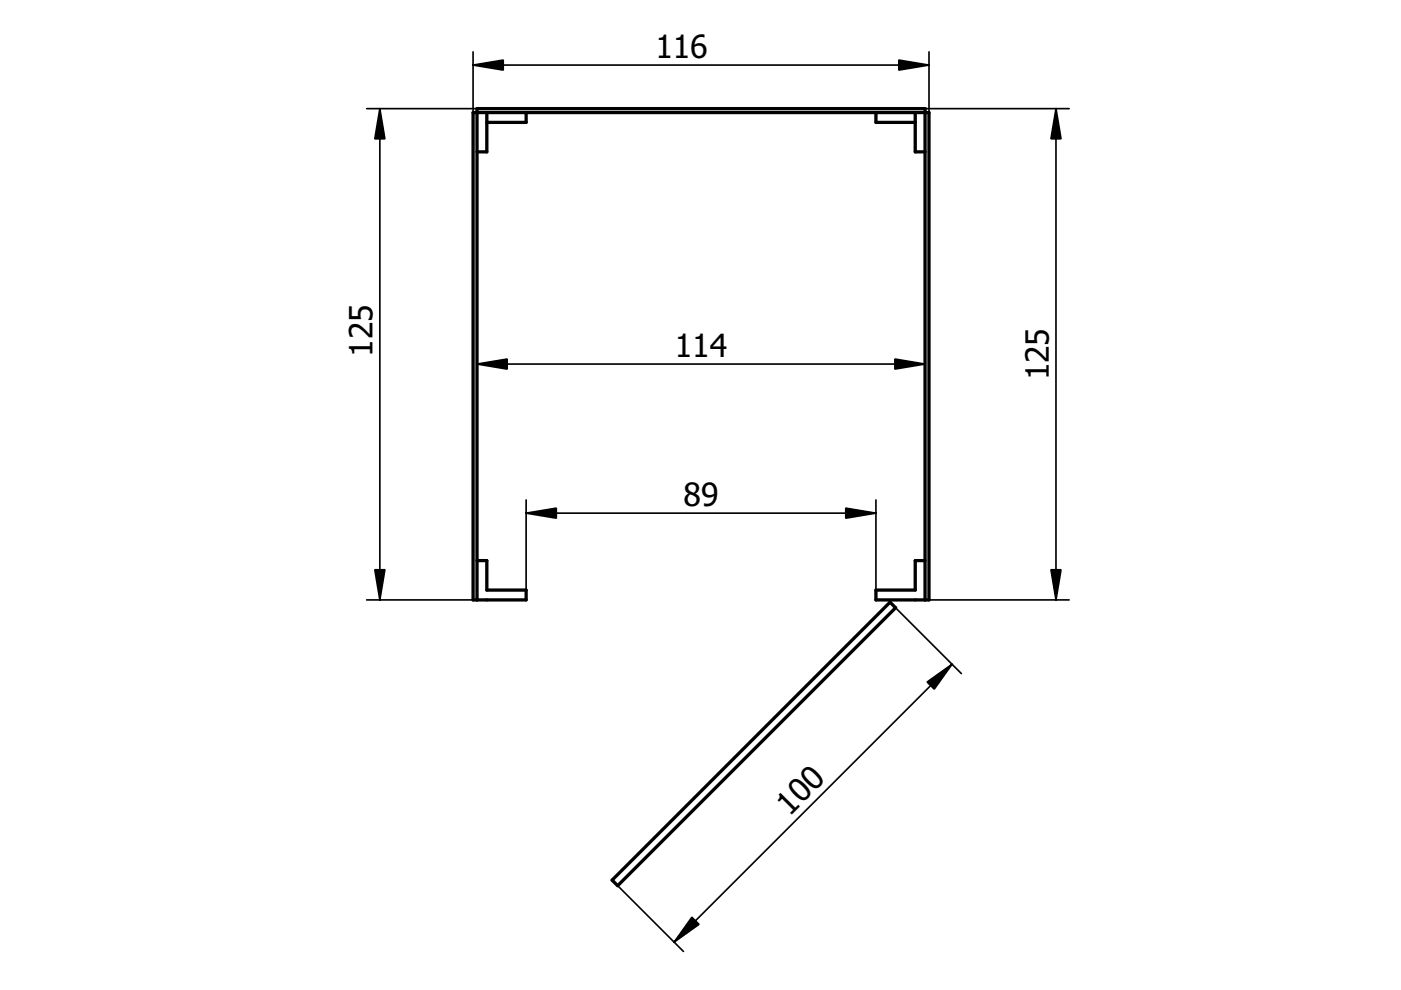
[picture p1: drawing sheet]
<svg xmlns="http://www.w3.org/2000/svg" width="297mm" height="210mm" viewBox="0 0 297 210" stroke-linecap="round" stroke-linejoin="round" font-family="sans-serif">
<defs><g id="words">
<g font-size="6.8">
<text x="139" y="12.3">116</text>
<text x="79" y="75.6" transform="rotate(-90 79 75.6)">125</text>
<text x="143.1" y="75.7">114</text>
<text x="222.4" y="80.7" transform="rotate(-90 222.4 80.7)">125</text>
<text x="144.9" y="107.3">89</text>
<text x="167.4" y="173.1" transform="rotate(-45 167.4 173.1)">10</text>
</g>
</g></defs>
<path d="M103.2 23.9v8.3h-2.1M111.6 23.9v2.1h-8.4M185.7 23.9v2.1h8.3M194 23.9v8.3h2.1M101.1 118.9h2.1v6.2h8.4v2.1h-11.3v-103.3h96.7v103.3h-11.3v-2.1h8.3v-6.2h2.1M101.1 127.2v-104.2h95v104.2M129.8 186.6l58.9-58.9 1.2 1.2-58.9 58.9z" fill="none" stroke="#000" stroke-width=".7"/>
<g fill="none" stroke="#000" stroke-width=".35">
<path d="M100.3 13.8h96.7M100.3 11v116.2h-22.6M197 11v116.2h29.7M77.7 23h23.4M80.5 23v104.2M196.1 23h30.6M223.9 23v104.2M101.1 77.2h95M101.1 74.4v52.8M196.1 74.4v52.8M111.6 108.8h74.1M111.6 106v21.2"/>
<path d="M185.7 106v21.2M189.9 128.9l13.9 13.9M201.8 140.8l-58.9 59M131 187.8l13.9 13.9"/>
</g>
<path d="M100.3 13.8l6.4-1.1v2.2zM190.6 12.7l6.4 1.1-6.4 1.1zM80.5 23l1.1 6.4h-2.1zM223.9 23l1.1 6.4h-2.2zM101.1 77.2l6.4-1.1v2.2zM189.7 76.1l6.4 1.1-6.4 1.1zM111.6 108.8l6.4-1.1v2.2zM179.3 107.7l6.4 1.1-6.4 1.1zM79.5 120.8h2.1l-1.1 6.4zM222.8 120.8h2.2l-1.1 6.4zM196.6 144.6l5.2-3.8-3.7 5.3zM146.7 194.5l1.5 1.5-5.3 3.8z" fill="#000" stroke="#000" stroke-width=".35"/>
<use href="#words"/>
</svg>
